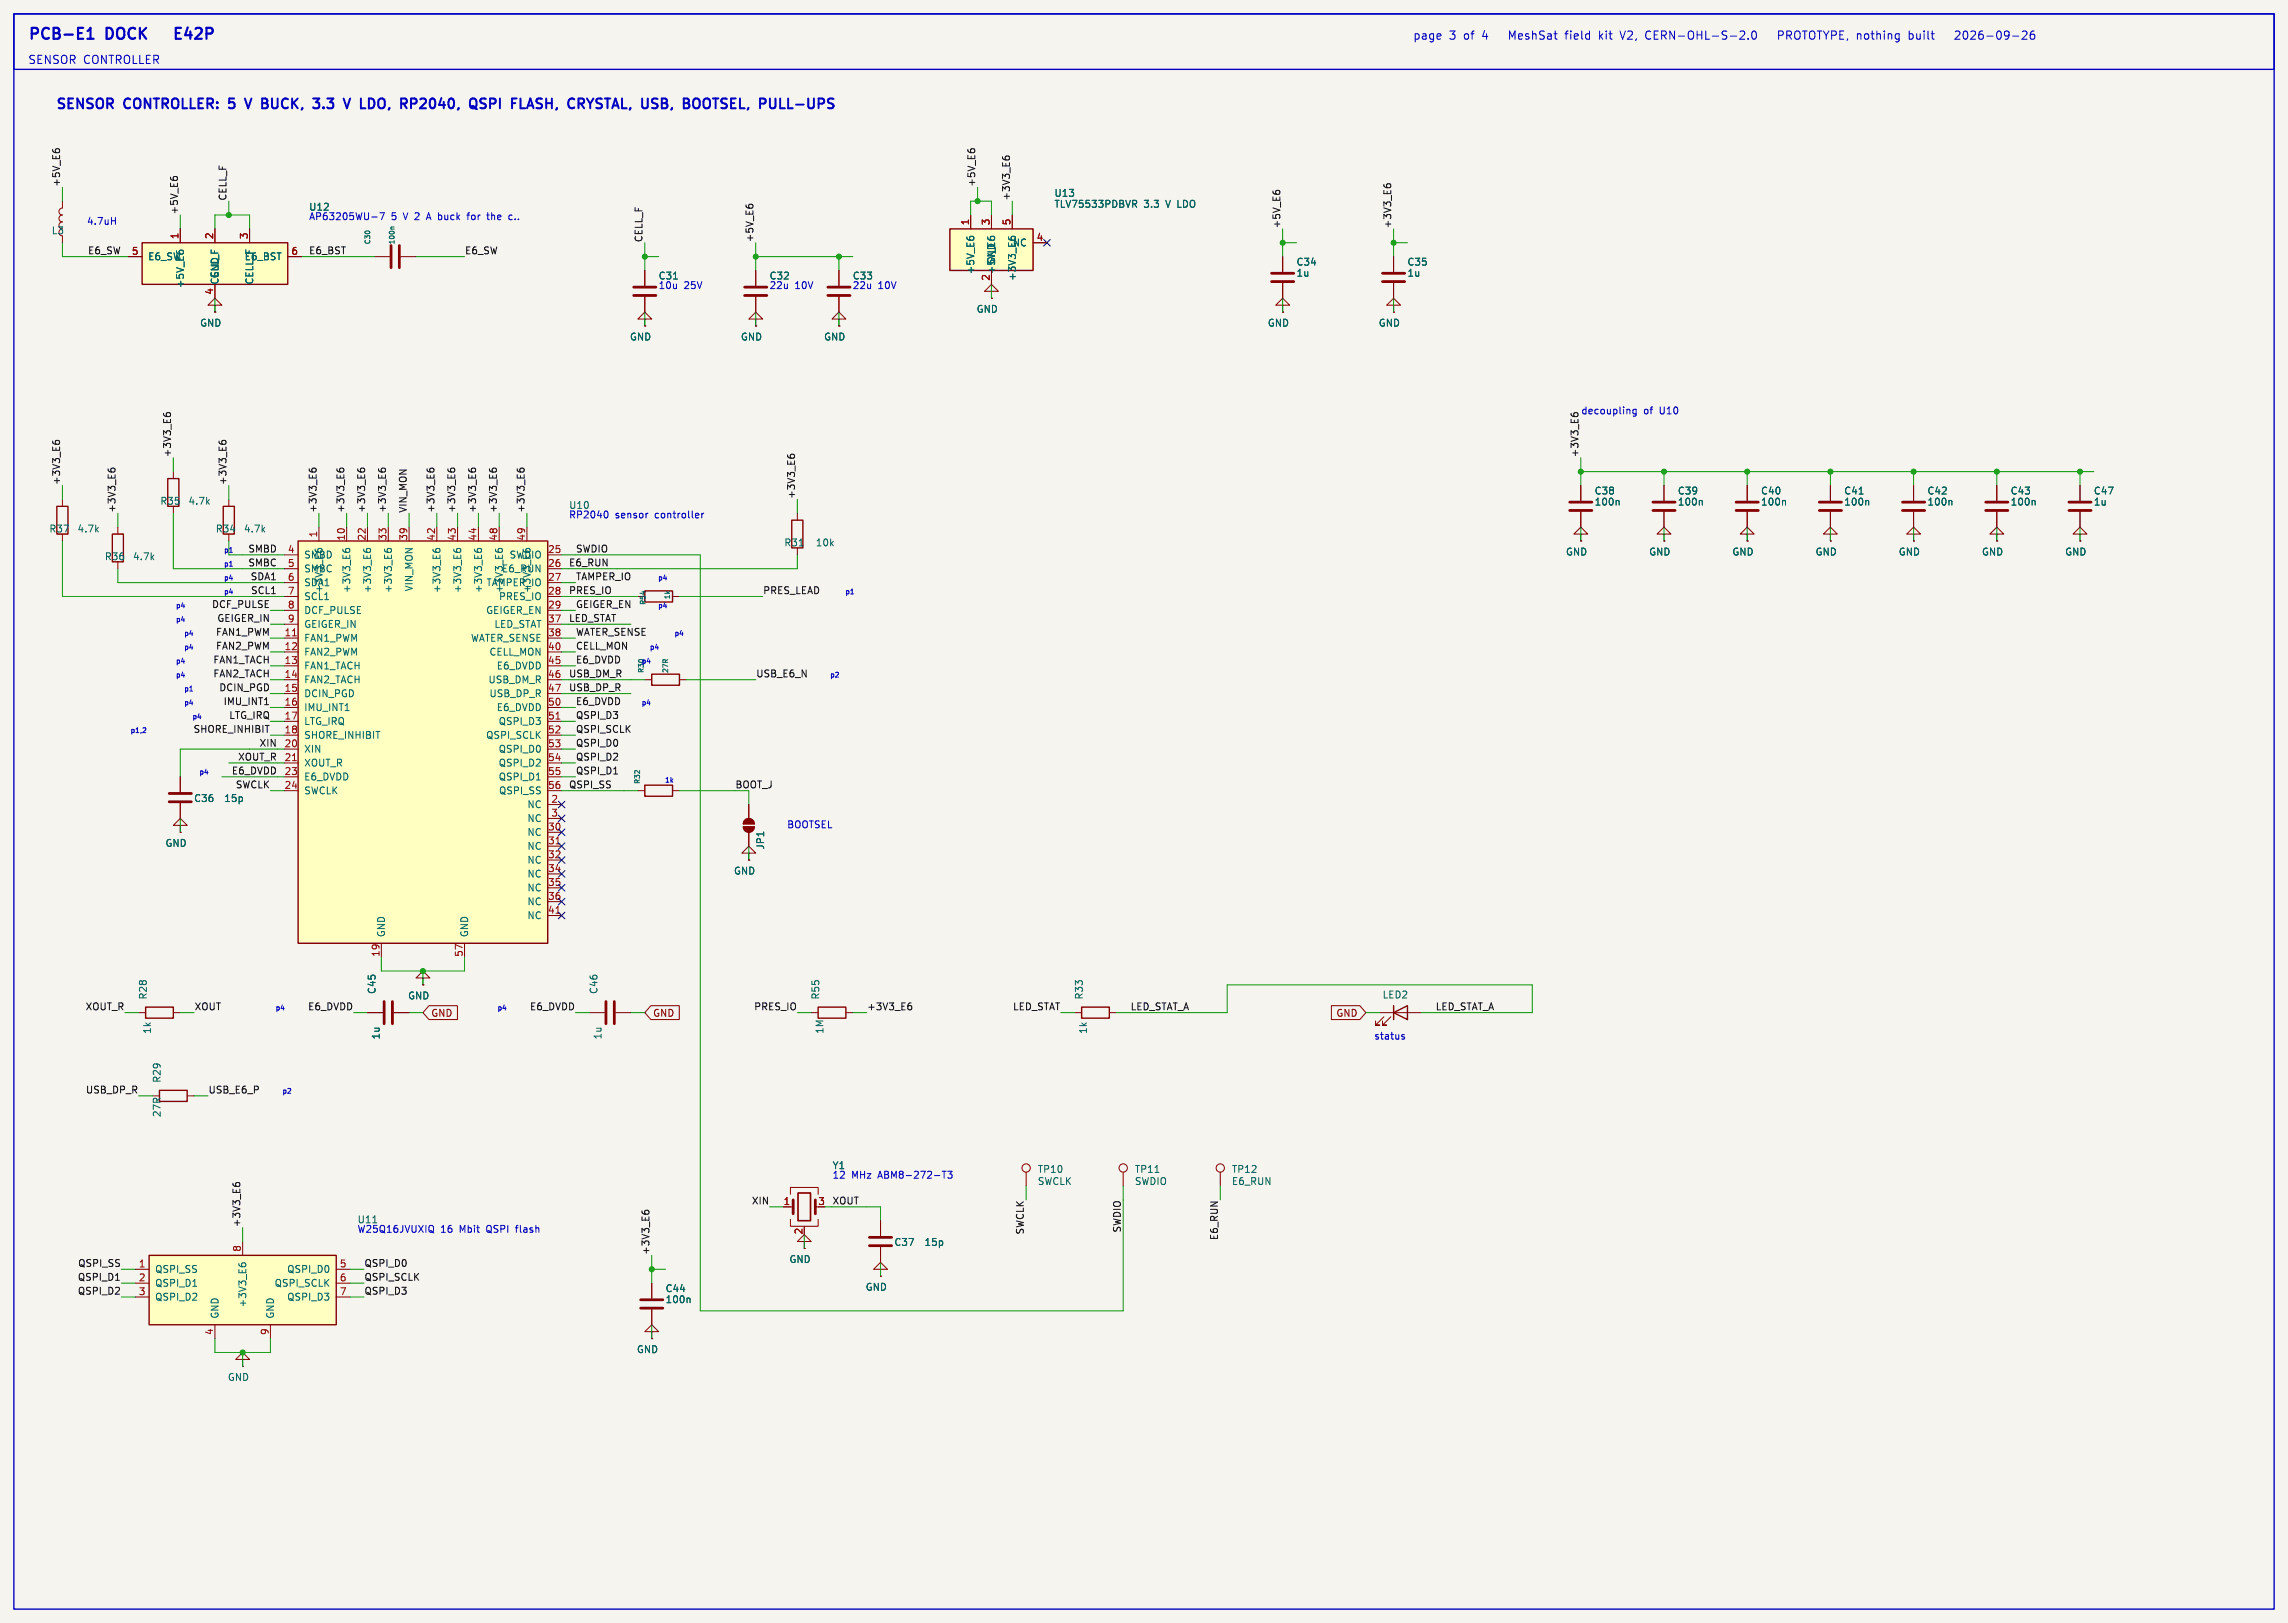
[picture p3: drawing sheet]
<svg xmlns="http://www.w3.org/2000/svg" width="419mm" height="297mm" viewBox="0 0 419 297" stroke-linecap="round" stroke-linejoin="round" font-family="sans-serif">
<defs><g id="words">
<g font-size="2.8" fill="#0000c2">
<text x="5.1" y="7.4">PCB-E1</text>
<text x="19.6" y="7.4">DOCK</text>
<text x="34.7" y="7.4">E42P</text>
</g>
<g font-size="2.5" fill="#0000c2">
<text x="10.2" y="20.1">SENSOR</text>
<text x="22.9" y="20.1">CONTROLLER: 5</text>
<text x="46.6" y="20.1">V</text>
<text x="50.2" y="20.1">BUCK,</text>
<text x="60.5" y="20.1">3.3</text>
<text x="66.9" y="20.1">V</text>
<text x="70.5" y="20.1">LDO,</text>
<text x="78.6" y="20.1">RP2040,</text>
<text x="92" y="20.1">QSPI</text>
<text x="100.3" y="20.1">FLASH,</text>
<text x="111.4" y="20.1">CRYSTAL, USB,</text>
<text x="133.9" y="20.1">BOOTSEL,</text>
<text x="148.6" y="20.1">PULL-UPS</text>
</g>
<g font-size="2.1" fill="#0000c2">
<text x="5.1" y="11.8">SENSOR CONTROLLER</text>
<text x="258.8" y="7.4">page</text>
<text x="265.4" y="7.4">3</text>
<text x="268.2" y="7.4">of</text>
<text x="271.7" y="7.4">4</text>
<text x="277" y="7.4">MeshSat</text>
<text x="287.5" y="7.4">field</text>
<text x="293.8" y="7.4">kit</text>
<text x="297.9" y="7.4">V2,</text>
<text x="302.6" y="7.4">CERN-OHL-S-2.0</text>
<text x="327.4" y="7.4">PROTOTYPE, nothing</text>
<text x="351.6" y="7.4">built</text>
<text x="360.6" y="7.4">2026-09-26</text>
</g>
<g font-size="1.8" fill="#0f0f0f">
<text x="11.1" y="34.3" transform="rotate(-90 11.1 34.3)">+5V_E6</text>
<text x="178.7" y="34.3" transform="rotate(-90 178.7 34.3)">+5V_E6</text>
<text x="32.7" y="39.4" transform="rotate(-90 32.7 39.4)">+5V_E6</text>
<text x="41.6" y="36.8" transform="rotate(-90 41.6 36.8)">CELL_F</text>
<text x="185.1" y="36.8" transform="rotate(-90 185.1 36.8)">+3V3_E6</text>
<text x="234.6" y="41.9" transform="rotate(-90 234.6 41.9)">+5V_E6</text>
<text x="254.9" y="41.9" transform="rotate(-90 254.9 41.9)">+3V3_E6</text>
<text x="16" y="46.6">E6_SW</text>
<text x="56.5" y="46.6">E6_BST</text>
<text x="85.1" y="46.6">E6_SW</text>
<text x="117.8" y="44.5" transform="rotate(-90 117.8 44.5)">CELL_F</text>
<text x="138.1" y="44.5" transform="rotate(-90 138.1 44.5)">+5V_E6</text>
<text x="31.4" y="83.8" transform="rotate(-90 31.4 83.8)">+3V3_E6</text>
<text x="289.2" y="83.8" transform="rotate(-90 289.2 83.8)">+3V3_E6</text>
<text x="11.1" y="88.9" transform="rotate(-90 11.1 88.9)">+3V3_E6</text>
<text x="41.6" y="88.9" transform="rotate(-90 41.6 88.9)">+3V3_E6</text>
<text x="21.2" y="94" transform="rotate(-90 21.2 94)">+3V3_E6</text>
<text x="58.1" y="94" transform="rotate(-90 58.1 94)">+3V3_E6</text>
<text x="63.2" y="94" transform="rotate(-90 63.2 94)">+3V3_E6</text>
<text x="67" y="94" transform="rotate(-90 67 94)">+3V3_E6</text>
<text x="70.8" y="94" transform="rotate(-90 70.8 94)">+3V3_E6</text>
<text x="74.6" y="94" transform="rotate(-90 74.6 94)">VIN_MON</text>
<text x="79.7" y="94" transform="rotate(-90 79.7 94)">+3V3_E6</text>
<text x="83.5" y="94" transform="rotate(-90 83.5 94)">+3V3_E6</text>
<text x="87.3" y="94" transform="rotate(-90 87.3 94)">+3V3_E6</text>
<text x="91.1" y="94" transform="rotate(-90 91.1 94)">+3V3_E6</text>
<text x="96.2" y="94" transform="rotate(-90 96.2 94)">+3V3_E6</text>
<text x="145.7" y="91.4" transform="rotate(-90 145.7 91.4)">+3V3_E6</text>
<text x="45.4" y="101.3">SMBD</text>
<text x="105.4" y="101.3">SWDIO</text>
<text x="45.4" y="103.8">SMBC</text>
<text x="45.8" y="106.3">SDA1</text>
<text x="104.1" y="103.8">E6_RUN</text>
<text x="105.4" y="106.3">TAMPER_IO</text>
<text x="38.7" y="111.4">DCF_PULSE</text>
<text x="39.7" y="114">GEIGER_IN</text>
<text x="45.9" y="108.9">SCL1</text>
<text x="104.1" y="108.9">PRES_IO</text>
<text x="104.1" y="114">LED_STAT</text>
<text x="105.4" y="111.4">GEIGER_EN</text>
<text x="139.7" y="108.9">PRES_LEAD</text>
<text x="39.5" y="119">FAN2_PWM</text>
<text x="39.5" y="116.5">FAN1_PWM</text>
<text x="105.4" y="116.5">WATER_SENSE</text>
<text x="105.4" y="119">CELL_MON</text>
<text x="39" y="121.6">FAN1_TACH</text>
<text x="39" y="124.1">FAN2_TACH</text>
<text x="104.1" y="124.1">USB_DM_R</text>
<text x="105.4" y="121.6">E6_DVDD</text>
<text x="138.4" y="124.1">USB_E6_N</text>
<text x="40.1" y="126.7">DCIN_PGD</text>
<text x="40.9" y="129.2">IMU_INT1</text>
<text x="41.9" y="131.7">LTG_IRQ</text>
<text x="104.1" y="126.7">USB_DP_R</text>
<text x="105.4" y="129.2">E6_DVDD</text>
<text x="105.4" y="131.7">QSPI_D3</text>
<text x="35.4" y="134.3">SHORE_INHIBIT</text>
<text x="47.5" y="136.8">XIN</text>
<text x="105.4" y="134.3">QSPI_SCLK</text>
<text x="105.4" y="136.8">QSPI_D0</text>
<text x="42.4" y="141.9">E6_DVDD</text>
<text x="43.5" y="139.4">XOUT_R</text>
<text x="105.4" y="139.4">QSPI_D2</text>
<text x="105.4" y="141.9">QSPI_D1</text>
<text x="43.1" y="144.4">SWCLK</text>
<text x="104.1" y="144.4">QSPI_SS</text>
<text x="15.6" y="185.1">XOUT_R</text>
<text x="35.6" y="185.1">XOUT</text>
<text x="56.3" y="185.1">E6_DVDD</text>
<text x="97" y="185.1">E6_DVDD</text>
<text x="138" y="185.1">PRES_IO</text>
<text x="158.7" y="185.1">+3V3_E6</text>
<text x="185.5" y="185.1">LED_STAT</text>
<text x="207" y="185.1">LED_STAT_A</text>
<text x="262.9" y="185.1">LED_STAT_A</text>
<text x="15.6" y="200.3">USB_DP_R</text>
<text x="38.1" y="200.3">USB_E6_P</text>
<text x="137.6" y="220.6">XIN</text>
<text x="152.4" y="220.6">XOUT</text>
<text x="44.1" y="224.8" transform="rotate(-90 44.1 224.8)">+3V3_E6</text>
<text x="187.6" y="226.1" transform="rotate(-90 187.6 226.1)">SWCLK</text>
<text x="205.4" y="225.8" transform="rotate(-90 205.4 225.8)">SWDIO</text>
<text x="223.2" y="227.2" transform="rotate(-90 223.2 227.2)">E6_RUN</text>
<text x="14.2" y="232.1">QSPI_SS</text>
<text x="66.7" y="232.1">QSPI_D0</text>
<text x="119" y="229.9" transform="rotate(-90 119 229.9)">+3V3_E6</text>
<text x="14.2" y="237.1">QSPI_D2</text>
<text x="14.2" y="234.6">QSPI_D1</text>
<text x="66.7" y="237.1">QSPI_D3</text>
<text x="66.7" y="234.6">QSPI_SCLK</text>
</g>
<g font-size="1.8" fill="#0000c2">
<text x="15.8" y="41.3">4.7uH</text>
<text x="56.5" y="40.4">AP63205WU-7</text>
<text x="71.7" y="40.4">5</text>
<text x="74" y="40.4">V 2</text>
<text x="78.7" y="40.4">A buck</text>
<text x="86.5" y="40.4">for</text>
<text x="90.4" y="40.4">the</text>
<text x="94.5" y="40.4">c..</text>
<text x="120.5" y="53">10u</text>
<text x="125.3" y="53">25V</text>
<text x="140.9" y="53">22u</text>
<text x="145.6" y="53">10V</text>
<text x="156.1" y="53">22u</text>
<text x="160.8" y="53">10V</text>
<text x="289.6" y="76">decoupling</text>
<text x="301.1" y="76">of</text>
<text x="304.1" y="76">U10</text>
<text x="104.1" y="95">RP2040</text>
<text x="104.1" y="93.4">U10</text>
<text x="112.7" y="95">sensor</text>
<text x="120.1" y="95">controller</text>
<text x="144.1" y="151.7">BOOTSEL</text>
<text x="251.6" y="190.4">status</text>
<text x="152.4" y="215.9">12</text>
<text x="156" y="215.9">MHz</text>
<text x="161" y="215.9">ABM8-272-T3</text>
<text x="65.4" y="225.8">W25Q16JVUXIQ</text>
<text x="65.4" y="224.2">U11</text>
<text x="80.7" y="225.8">16</text>
<text x="84.3" y="225.8">Mbit</text>
<text x="89.4" y="225.8">QSPI</text>
<text x="95" y="225.8">flash</text>
</g>
<g font-size="1.8" fill="#006464">
<text x="56.5" y="38.8">U12</text>
<text x="193" y="36.2">U13</text>
<text x="193" y="38.2">TLV75533PDBVR</text>
<text x="209.5" y="38.2">3.3</text>
<text x="213.7" y="38.2">V LDO</text>
<text x="9.4" y="43.1">L3</text>
<text x="27" y="47.9">E6_SW</text>
<text x="44.7" y="47.9">E6_BST</text>
<text x="185.4" y="45.3">NC</text>
<text x="33.9" y="52.9" transform="rotate(-90 33.9 52.9)">+5V_E6</text>
<text x="40.2" y="52.2" transform="rotate(-90 40.2 52.2)">CELL_F</text>
<text x="40.2" y="51.1" transform="rotate(-90 40.2 51.1)">GND</text>
<text x="46.6" y="52.2" transform="rotate(-90 46.6 52.2)">CELL_F</text>
<text x="120.5" y="51.4">C31</text>
<text x="140.9" y="51.4">C32</text>
<text x="156.1" y="51.4">C33</text>
<text x="178.7" y="50.3" transform="rotate(-90 178.7 50.3)">+5V_E6</text>
<text x="182.5" y="50.3" transform="rotate(-90 182.5 50.3)">+5V_E6</text>
<text x="182.5" y="48.5" transform="rotate(-90 182.5 48.5)">GND</text>
<text x="186.3" y="51.5" transform="rotate(-90 186.3 51.5)">+3V3_E6</text>
<text x="237.4" y="50.9">1u</text>
<text x="237.4" y="48.8">C34</text>
<text x="257.7" y="50.9">1u</text>
<text x="257.7" y="48.8">C35</text>
<text x="178.8" y="57.5">GND</text>
<text x="36.6" y="60">GND</text>
<text x="115.3" y="62.5">GND</text>
<text x="135.6" y="62.5">GND</text>
<text x="150.9" y="62.5">GND</text>
<text x="232.1" y="60">GND</text>
<text x="252.5" y="60">GND</text>
<text x="29.3" y="92.6">R35</text>
<text x="34.4" y="92.6">4.7k</text>
<text x="292" y="92.8">100n</text>
<text x="292" y="90.7">C38</text>
<text x="307.2" y="92.8">100n</text>
<text x="307.2" y="90.7">C39</text>
<text x="322.5" y="92.8">100n</text>
<text x="322.5" y="90.7">C40</text>
<text x="337.7" y="92.8">100n</text>
<text x="337.7" y="90.7">C41</text>
<text x="353" y="92.8">100n</text>
<text x="353" y="90.7">C42</text>
<text x="368.2" y="92.8">100n</text>
<text x="368.2" y="90.7">C43</text>
<text x="383.4" y="92.8">1u</text>
<text x="383.4" y="90.7">C47</text>
<text x="8.9" y="97.7">R37</text>
<text x="14.1" y="97.7">4.7k</text>
<text x="39.4" y="97.7">R34</text>
<text x="44.6" y="97.7">4.7k</text>
<text x="143.6" y="100.2">R31</text>
<text x="149.3" y="100.2">10k</text>
<text x="286.7" y="101.9">GND</text>
<text x="302" y="101.9">GND</text>
<text x="317.2" y="101.9">GND</text>
<text x="332.5" y="101.9">GND</text>
<text x="347.7" y="101.9">GND</text>
<text x="362.9" y="101.9">GND</text>
<text x="378.2" y="101.9">GND</text>
<text x="19.1" y="102.8">R36</text>
<text x="24.3" y="102.8">4.7k</text>
<text x="55.6" y="102.5">SMBD</text>
<text x="55.6" y="105">SMBC</text>
<text x="55.6" y="107.5">SDA1</text>
<text x="89" y="107.5">TAMPER_IO</text>
<text x="91.9" y="105">E6_RUN</text>
<text x="93.2" y="102.5">SWDIO</text>
<text x="55.6" y="110.1">SCL1</text>
<text x="55.6" y="112.6">DCF_PULSE</text>
<text x="64.4" y="108.7" transform="rotate(-90 64.4 108.7)">+3V3_E6</text>
<text x="68.2" y="108.7" transform="rotate(-90 68.2 108.7)">+3V3_E6</text>
<text x="72" y="108.7" transform="rotate(-90 72 108.7)">+3V3_E6</text>
<text x="75.8" y="108.4" transform="rotate(-90 75.8 108.4)">VIN_MON</text>
<text x="80.9" y="108.7" transform="rotate(-90 80.9 108.7)">+3V3_E6</text>
<text x="84.7" y="108.7" transform="rotate(-90 84.7 108.7)">+3V3_E6</text>
<text x="88.5" y="108.7" transform="rotate(-90 88.5 108.7)">+3V3_E6</text>
<text x="89" y="112.6">GEIGER_EN</text>
<text x="91.3" y="110.1">PRES_IO</text>
<text x="92.3" y="108.7" transform="rotate(-90 92.3 108.7)">+3V3_E6</text>
<text x="97.4" y="108.7" transform="rotate(-90 97.4 108.7)">+3V3_E6</text>
<text x="55.6" y="115.2">GEIGER_IN</text>
<text x="55.6" y="117.7">FAN1_PWM</text>
<text x="86.2" y="117.7">WATER_SENSE</text>
<text x="90.5" y="115.2">LED_STAT</text>
<text x="55.6" y="120.2">FAN2_PWM</text>
<text x="55.6" y="122.8">FAN1_TACH</text>
<text x="55.6" y="125.3">FAN2_TACH</text>
<text x="89.4" y="125.3">USB_DM_R</text>
<text x="89.6" y="120.2">CELL_MON</text>
<text x="90.9" y="122.8">E6_DVDD</text>
<text x="55.6" y="127.9">DCIN_PGD</text>
<text x="55.6" y="130.4">IMU_INT1</text>
<text x="89.6" y="127.9">USB_DP_R</text>
<text x="90.9" y="130.4">E6_DVDD</text>
<text x="55.6" y="132.9">LTG_IRQ</text>
<text x="55.6" y="135.5">SHORE_INHIBIT</text>
<text x="89" y="135.5">QSPI_SCLK</text>
<text x="91.2" y="132.9">QSPI_D3</text>
<text x="55.6" y="138">XIN</text>
<text x="55.6" y="140.6">XOUT_R</text>
<text x="55.6" y="143.1">E6_DVDD</text>
<text x="91.2" y="138">QSPI_D0</text>
<text x="91.2" y="140.6">QSPI_D2</text>
<text x="91.2" y="143.1">QSPI_D1</text>
<text x="35.5" y="147">C36</text>
<text x="41" y="147">15p</text>
<text x="55.6" y="145.6">SWCLK</text>
<text x="91.3" y="145.6">QSPI_SS</text>
<text x="96.5" y="148.2">NC</text>
<text x="30.2" y="155.3">GND</text>
<text x="96.5" y="150.7">NC</text>
<text x="96.5" y="153.3">NC</text>
<text x="96.5" y="155.8">NC</text>
<text x="140.2" y="155.6" transform="rotate(-90 140.2 155.6)">JP1</text>
<text x="96.5" y="158.3">NC</text>
<text x="96.5" y="160.9">NC</text>
<text x="134.3" y="160.3">GND</text>
<text x="96.5" y="163.4">NC</text>
<text x="96.5" y="166">NC</text>
<text x="70.7" y="171.7" transform="rotate(-90 70.7 171.7)">GND</text>
<text x="86" y="171.7" transform="rotate(-90 86 171.7)">GND</text>
<text x="96.5" y="168.5">NC</text>
<text x="27.1" y="183.1" transform="rotate(-90 27.1 183.1)">R28</text>
<text x="69" y="182.1" transform="rotate(-90 69 182.1)">C45</text>
<text x="74.7" y="183.2">GND</text>
<text x="109.6" y="182.1" transform="rotate(-90 109.6 182.1)">C46</text>
<text x="150.3" y="183.1" transform="rotate(-90 150.3 183.1)">R55</text>
<text x="198.5" y="183.1" transform="rotate(-90 198.5 183.1)">R33</text>
<text x="253.2" y="183">LED2</text>
<text x="27.8" y="189.4" transform="rotate(-90 27.8 189.4)">1k</text>
<text x="69.7" y="190.4" transform="rotate(-90 69.7 190.4)">1u</text>
<text x="110.4" y="190.4" transform="rotate(-90 110.4 190.4)">1u</text>
<text x="151" y="189.4" transform="rotate(-90 151 189.4)">1M</text>
<text x="199.3" y="189.4" transform="rotate(-90 199.3 189.4)">1k</text>
<text x="29.6" y="198.4" transform="rotate(-90 29.6 198.4)">R29</text>
<text x="29.6" y="204.7" transform="rotate(-90 29.6 204.7)">27R</text>
<text x="152.4" y="214.3">Y1</text>
<text x="190" y="215">TP10</text>
<text x="207.8" y="215">TP11</text>
<text x="225.6" y="215">TP12</text>
<text x="190" y="217.2">SWCLK</text>
<text x="207.8" y="217.2">SWDIO</text>
<text x="225.6" y="217.2">E6_RUN</text>
<text x="28.3" y="233.3">QSPI_SS</text>
<text x="52.5" y="233.3">QSPI_D0</text>
<text x="144.5" y="231.5">GND</text>
<text x="163.7" y="228.3">C37</text>
<text x="169.2" y="228.3">15p</text>
<text x="28.3" y="235.8">QSPI_D1</text>
<text x="28.3" y="238.4">QSPI_D2</text>
<text x="45.3" y="239.5" transform="rotate(-90 45.3 239.5)">+3V3_E6</text>
<text x="50.2" y="235.8">QSPI_SCLK</text>
<text x="52.5" y="238.4">QSPI_D3</text>
<text x="121.8" y="238.8">100n</text>
<text x="121.8" y="236.8">C44</text>
<text x="158.5" y="236.5">GND</text>
<text x="40.2" y="241.6" transform="rotate(-90 40.2 241.6)">GND</text>
<text x="50.4" y="241.6" transform="rotate(-90 50.4 241.6)">GND</text>
<text x="116.6" y="248">GND</text>
<text x="41.6" y="253">GND</text>
</g>
<g font-size="1.8" fill="#a90000">
<text x="177.5" y="41.3" transform="rotate(-90 177.5 41.3)">1</text>
<text x="181.4" y="41.3" transform="rotate(-90 181.4 41.3)">3</text>
<text x="185.2" y="41.3" transform="rotate(-90 185.2 41.3)">5</text>
<text x="24.1" y="46.7">5</text>
<text x="32.8" y="43.9" transform="rotate(-90 32.8 43.9)">1</text>
<text x="39.1" y="43.9" transform="rotate(-90 39.1 43.9)">2</text>
<text x="45.5" y="43.9" transform="rotate(-90 45.5 43.9)">3</text>
<text x="53.3" y="46.7">6</text>
<text x="189.8" y="44.2">4</text>
<text x="181.4" y="51.5" transform="rotate(-90 181.4 51.5)">2</text>
<text x="39.1" y="54" transform="rotate(-90 39.1 54)">4</text>
<text x="52.6" y="101.3">4</text>
<text x="58.2" y="98.5" transform="rotate(-90 58.2 98.5)">1</text>
<text x="63.2" y="99.1" transform="rotate(-90 63.2 99.1)">10</text>
<text x="67.1" y="99.1" transform="rotate(-90 67.1 99.1)">22</text>
<text x="70.9" y="99.1" transform="rotate(-90 70.9 99.1)">33</text>
<text x="74.7" y="99.1" transform="rotate(-90 74.7 99.1)">39</text>
<text x="79.8" y="99.1" transform="rotate(-90 79.8 99.1)">42</text>
<text x="83.6" y="99.1" transform="rotate(-90 83.6 99.1)">43</text>
<text x="87.4" y="99.1" transform="rotate(-90 87.4 99.1)">44</text>
<text x="91.2" y="99.1" transform="rotate(-90 91.2 99.1)">48</text>
<text x="96.3" y="99.1" transform="rotate(-90 96.3 99.1)">49</text>
<text x="100.3" y="101.3">25</text>
<text x="52.6" y="103.9">5</text>
<text x="52.6" y="106.4">6</text>
<text x="100.3" y="103.9">26</text>
<text x="100.3" y="106.4">27</text>
<text x="52.6" y="109">7</text>
<text x="52.6" y="111.5">8</text>
<text x="100.3" y="109">28</text>
<text x="100.3" y="111.5">29</text>
<text x="52" y="116.6">11</text>
<text x="52" y="119.1">12</text>
<text x="52.6" y="114">9</text>
<text x="100.3" y="114">37</text>
<text x="100.3" y="116.6">38</text>
<text x="100.3" y="119.1">40</text>
<text x="52" y="121.7">13</text>
<text x="52" y="124.2">14</text>
<text x="100.3" y="121.7">45</text>
<text x="100.3" y="124.2">46</text>
<text x="52" y="126.7">15</text>
<text x="52" y="129.3">16</text>
<text x="52" y="131.8">17</text>
<text x="100.3" y="126.7">47</text>
<text x="100.3" y="129.3">50</text>
<text x="100.3" y="131.8">51</text>
<text x="52" y="134.4">18</text>
<text x="52" y="136.9">20</text>
<text x="100.3" y="134.4">52</text>
<text x="100.3" y="136.9">53</text>
<text x="52" y="139.4">21</text>
<text x="52" y="142">23</text>
<text x="100.3" y="139.4">54</text>
<text x="100.3" y="142">55</text>
<text x="52" y="144.5">24</text>
<text x="100.3" y="144.5">56</text>
<text x="100.9" y="147.1">2</text>
<text x="100.9" y="149.6">3</text>
<text x="100.3" y="152.1">30</text>
<text x="100.3" y="154.7">31</text>
<text x="100.3" y="157.2">32</text>
<text x="100.3" y="159.8">34</text>
<text x="100.3" y="162.3">35</text>
<text x="100.3" y="164.8">36</text>
<text x="100.3" y="167.4">41</text>
<text x="69.6" y="175.3" transform="rotate(-90 69.6 175.3)">19</text>
<text x="84.8" y="175.3" transform="rotate(-90 84.8 175.3)">57</text>
<text x="143.4" y="220.7">1</text>
<text x="149.8" y="220.7">3</text>
<text x="147.1" y="226.1" transform="rotate(-90 147.1 226.1)">2</text>
<text x="25.3" y="232.2">1</text>
<text x="44.2" y="229.3" transform="rotate(-90 44.2 229.3)">8</text>
<text x="62.2" y="232.2">5</text>
<text x="25.3" y="234.7">2</text>
<text x="25.3" y="237.2">3</text>
<text x="62.2" y="234.7">6</text>
<text x="62.2" y="237.2">7</text>
<text x="39.1" y="244.5" transform="rotate(-90 39.1 244.5)">4</text>
<text x="49.3" y="244.5" transform="rotate(-90 49.3 244.5)">9</text>
</g>
<text font-size="1.8" fill="#009600" x="134.6" y="144.4">BOOT_J</text>
<g font-size="1.8" fill="#840000">
<text x="78.9" y="186.4">GND</text>
<text x="119.5" y="186.4">GND</text>
<text x="244.7" y="186.4">GND</text>
</g>
<g font-size="1.3" fill="#006464">
<text x="68" y="44.9" transform="rotate(-90 68 44.9)">C30</text>
<text x="72.5" y="44.9" transform="rotate(-90 72.5 44.9)">100n</text>
<text x="118.5" y="110.9" transform="rotate(-90 118.5 110.9)">R54</text>
<text x="122.9" y="109.9" transform="rotate(-90 122.9 109.9)">1k</text>
<text x="118.1" y="123.3" transform="rotate(-90 118.1 123.3)">R30</text>
<text x="122.6" y="123.3" transform="rotate(-90 122.6 123.3)">27R</text>
<text x="117.4" y="143.7" transform="rotate(-90 117.4 143.7)">R32</text>
</g>
<g font-size="1.3" fill="#0000c2">
<text x="41" y="101.2">p1</text>
<text x="41" y="106.3">p4</text>
<text x="41" y="103.8">p1</text>
<text x="120.5" y="106.3">p4</text>
<text x="32.2" y="111.4">p4</text>
<text x="32.2" y="113.9">p4</text>
<text x="41" y="108.9">p4</text>
<text x="120.5" y="111.4">p4</text>
<text x="154.8" y="108.9">p1</text>
<text x="33.7" y="116.5">p4</text>
<text x="33.7" y="119">p4</text>
<text x="119" y="119">p4</text>
<text x="123.5" y="116.5">p4</text>
<text x="32.2" y="121.6">p4</text>
<text x="32.2" y="124.1">p4</text>
<text x="117.5" y="121.6">p4</text>
<text x="152" y="124.1">p2</text>
<text x="33.7" y="126.7">p1</text>
<text x="33.7" y="129.2">p4</text>
<text x="35.2" y="131.7">p4</text>
<text x="117.5" y="129.2">p4</text>
<text x="23.8" y="134.3">p1,2</text>
<text x="36.4" y="141.9">p4</text>
<text x="121.7" y="143.4">1k</text>
<text x="50.4" y="185.1">p4</text>
<text x="91" y="185.1">p4</text>
<text x="51.7" y="200.3">p2</text>
</g>
</g></defs>
<path d="M0 -.1h419.1v297.3h-419.1z" fill="#f5f4ef" stroke="#f5f4ef" stroke-width=".18"/>
<path d="M54.6 99.1h45.7v73.6h-45.7z" fill="#ffffc2"/>
<path d="M54.6 99.1h45.7v73.6h-45.7z" fill="none" stroke="#840000" stroke-width=".25"/>
<g fill="none" stroke="#840000" stroke-width=".18">
<path d="M181.6 53.3h1.3l-1.3-1.2-1.3 1.2h1.3v1.3M181.6 54.6h.1M234.9 55.9h1.3l-1.3-1.3-1.2 1.3h1.2v1.3M234.9 57.2h.1M58.4 96.5v2.6M63.5 96.5v2.6M67.3 96.5v2.6M71.1 96.5v2.6M74.9 96.5v2.6M80 96.5v2.6M83.8 96.5v2.6M87.6 96.5v2.6"/>
<path d="M91.4 96.5v2.6M96.5 96.5v2.6M52.1 101.6h2.5M52.1 104.1h2.5M52.1 106.7h2.5M52.1 109.2h2.5M52.1 111.8h2.5M52.1 114.3h2.5M52.1 116.8h2.5M52.1 119.4h2.5M100.3 101.6h2.6M100.3 104.1h2.6"/>
<path d="M100.3 106.7h2.6M100.3 109.2h2.6M100.3 111.8h2.6M100.3 114.3h2.6M100.3 116.8h2.6M100.3 119.4h2.6M52.1 121.9h2.5M52.1 124.5h2.5M52.1 127h2.5M52.1 129.5h2.5M52.1 132.1h2.5M52.1 134.6h2.5"/>
<path d="M52.1 137.2h2.5M52.1 139.7h2.5M100.3 121.9h2.6M100.3 124.5h2.6M100.3 127h2.6M100.3 129.5h2.6M100.3 132.1h2.6M100.3 134.6h2.6M100.3 137.2h2.6M100.3 139.7h2.6M52.1 142.2h2.5M52.1 144.8h2.5"/>
<path d="M100.3 142.2h2.6M100.3 144.8h2.6M100.3 147.3h2.6M100.3 149.9h2.6M100.3 152.4h2.6M100.3 154.9h2.6M100.3 157.5h2.6M136.1 151.4h2.1a1.02 1.02 0 0 1-1 1 1.02 1.02 0 0 1-1.1-1zM136.4 150.2a1.02 1.02 0 0 1 1.1-.3 1.02 1.02 0 0 1 .7 1h-2.1zM137.2 156.2h1.2l-1.2-1.3-1.3 1.3h1.3v1.3M137.2 157.5h.1M137.2 147.3v2.6"/>
<path d="M137.2 152.4v2.5M69.8 172.7v2.6M85.1 172.7v2.6M100.3 160h2.6M100.3 162.6h2.6M100.3 165.1h2.6M100.3 167.6h2.6M119.4 235v2.7M119.4 239.8v2.8"/>
</g>
<path d="M53.6 116.4h.7M53.6 139.3h.7M101.8 131.7h.8M101.8 154.5h.8M101.8 167.2h.8" fill="none" stroke="#a90000" stroke-width=".18"/>
<g fill="none" stroke="#006464" stroke-width=".18">
<path d="M57.7 100.5v.3M58.2 100.7l.3-.3h.3l.2 .3M58.5 107.3v1M59 105.3l-1.3 .4M59.1 102.5v1M62.8 100.5l.1 .4M63.3 100.9v-.2l.2-.3 .5 .1 .1 .4M66.6 100.5l.1 .4M67.1 100.9v-.2l.2-.3 .5 .1 .1 .4M70.4 100.5l.1 .4M70.9 100.9v-.2l.3-.3 .4 .1 .1 .4M79.3 100.5l.1 .4"/>
<path d="M79.8 100.9v-.2l.2-.3 .5 .1 .1 .4M83.1 100.5l.1 .4M83.6 100.9v-.2l.3-.3 .4 .1 .1 .4M86.9 100.5l.1 .4M87.4 100.9v-.2l.3-.3 .4 .1 .1 .4M90.7 100.5l.1 .4M91.2 100.9v-.2l.3-.3 .4 .1 .1 .4M95.8 100.5v.3M96.3 100.7l.3-.3h.3l.2 .3M126.2 237.7l.2 .2v.6"/>
</g>
<path d="M117.3 238h4.1M117.3 239.5h4.1" fill="none" stroke="#840000" stroke-width=".51"/>
<g fill="#840000" stroke="#840000" stroke-width=".18">
<path d="M136.4 150.2a1.02 1.02 0 0 1 1.1-.3 1.02 1.02 0 0 1 .7 1h-2.1z"/>
<path d="M136.1 151.4h2.1a1.02 1.02 0 0 1-1 1 1.02 1.02 0 0 1-1.1-1z"/>
</g>
<path d="M174 41.9h15.2v7.6h-15.2z" fill="#ffffc2"/>
<path d="M174 41.9h15.2v7.6h-15.2zM10.4 92.7h2v5.1h-2zM20.6 97.8h2v5.1h-2zM30.7 87.6h2.1v5.1h-2.1zM40.9 92.7h2v5.1h-2zM118.1 143.8h5.1v2h-5.1zM26.7 184.4h5v2h-5zM29.2 199.6h5.1v2.1h-5.1z" fill="none" stroke="#840000" stroke-width=".25"/>
<g fill="none" stroke="#840000" stroke-width=".18">
<path d="M177.8 39.4v2.5M181.6 39.4v2.5M185.4 39.4v2.5M39.4 55.9h1.2l-1.2-1.3-1.3 1.3h1.3v1.3M39.4 57.2h.1M138.4 49.5v2.8M138.4 54.4v2.8M181.6 49.5v2.6M189.2 44.5h2.6M234.9 47v2.8M234.9 51.8v2.8M255.3 55.9h1.2l-1.2-1.3-1.3 1.3h1.3v1.3"/>
<path d="M255.3 57.2h.1M255.3 47v2.8M255.3 51.8v2.8M11.4 91.4v1.3M11.4 97.8v1.3M21.6 96.5v1.3M31.7 86.4v1.2M31.7 92.7v1.3M41.9 91.4v1.3M41.9 97.8v1.3M21.6 102.9v1.2M33 151.1h1.3l-1.3-1.2-1.3 1.2h1.3v1.3"/>
<path d="M33 152.4h.1M33 142.2v2.8M33 147.1v2.8M116.8 144.8h1.3M123.2 144.8h1.3M77.5 179.1h1.2l-1.2-1.3-1.3 1.3h1.3v1.2M25.4 185.4h1.3M31.7 185.4h1.3M67.3 185.4h2.8M72.1 185.4h2.8M77.5 180.3h.1M107.9 185.4h2.8"/>
<path d="M112.8 185.4h2.8M27.9 200.7h1.3M34.3 200.7h1.3"/>
</g>
<path d="M207.5 36.7h.5l.2 .2-.1 .4-.6 .1M207.8 37.4l.4 .6M177.1 43.4v.2M177.6 43.5l.2-.2h.3l.3 .2M180.9 43.4v.2M181.4 43.5l.2-.2h.3l.3 .2M184.7 43.4l.1 .4M185.2 43.5l.3-.2h.3l.2 .2" fill="none" stroke="#006464" stroke-width=".18"/>
<path d="M136.4 52.6h4.1M136.4 54.1h4.1M232.9 50h4.1M232.9 51.6h4.1M253.2 50h4.1M253.2 51.6h4.1M31 145.3h4.1M31 146.8h4.1M70.4 183.4v4.1M71.9 183.4v4.1M111 183.4v4.1M112.5 183.4v4.1" fill="none" stroke="#840000" stroke-width=".51"/>
<path d="M26 44.5h26.7v7.6h-26.7z" fill="#ffffc2"/>
<path d="M26 44.5h26.7v7.6h-26.7zM145 95.3h2.1v5h-2.1zM118.1 108.2h5.1v2h-5.1zM119.4 123.4h5.1v2.1h-5.1z" fill="none" stroke="#840000" stroke-width=".25"/>
<g fill="none" stroke="#840000" stroke-width=".18">
<path d="M23.5 47h2.5M33 41.9v2.6M39.4 41.9v2.6M39.4 52.1v2.5M45.7 41.9v2.6M52.7 47h2.5M68.6 47h2.8M73.4 47h2.8M146 94v1.3M116.8 109.2h1.3M123.2 109.2h1.3M146 100.3v1.3"/>
<path d="M118.1 124.5h1.3M124.5 124.5h1.2"/>
</g>
<path d="M32.3 45.9v.3M32.8 46l.3-.2h.3l.2 .2M72.2 41.6h-.5l-.1 .2M146.4 100h.7" fill="none" stroke="#006464" stroke-width=".18"/>
<path d="M71.6 45v4M73.2 45v4" fill="none" stroke="#840000" stroke-width=".51"/>
<path d="M27.3 229.9h34.3v12.7h-34.3z" fill="#ffffc2"/>
<path d="M149.9 184.4h5v2h-5zM198.1 184.4h5.1v2h-5.1zM255.3 185.4l2.5-1.2v2.5zM255.3 184.2v2.5M27.3 229.9h34.3v12.7h-34.3z" fill="none" stroke="#840000" stroke-width=".25"/>
<g fill="none" stroke="#840000" stroke-width=".18">
<path d="M11.4 36.8v1.3a.64 .64 0 0 0-.6 .6 .64 .64 0 0 0 .6 .7 .64 .64 0 0 0-.6 .6 .64 .64 0 0 0 .6 .6 .64 .64 0 0 0-.6 .7 .64 .64 0 0 0 .6 .6M177.8 39.4v2.5M181.6 39.4v2.5M185.4 39.4v2.5M11.4 43.2v1.3M23.5 47h2.5M33 41.9v2.6M39.4 57.2h.1M39.4 41.9v2.6M39.4 52.1v2.5M45.7 41.9v2.6M52.7 47h2.5"/>
<path d="M118.1 58.4h1.3l-1.3-1.2-1.3 1.2h1.3v1.3M118.1 59.7h.1M118.1 49.5v2.8M118.1 54.4v2.8M138.4 58.4h1.3l-1.3-1.2-1.2 1.2h1.2v1.3M138.4 59.7h.1M138.4 49.5v2.8M138.4 54.4v2.8M153.7 58.4h1.2l-1.2-1.2-1.3 1.2h1.3v1.3M153.7 59.7h.1M153.7 49.5v2.8M153.7 54.4v2.8"/>
<path d="M181.6 54.6h.1M181.6 49.5v2.6M189.2 44.5h2.6M234.9 57.2h.1M234.9 47v2.8M234.9 51.8v2.8M255.3 57.2h.1M255.3 47v2.8M255.3 51.8v2.8M289.6 97.8h1.2l-1.2-1.3-1.3 1.3h1.3v1.3M289.6 99.1h.1M289.6 88.9v2.8"/>
<path d="M289.6 93.7v2.8M304.8 97.8h1.3l-1.3-1.3-1.3 1.3h1.3v1.3M304.8 99.1h.1M304.8 88.9v2.8M304.8 93.7v2.8M320 97.8h1.3l-1.3-1.3-1.2 1.3h1.2v1.3M320 99.1h.1M320 88.9v2.8M320 93.7v2.8M335.3 97.8h1.2l-1.2-1.3-1.3 1.3h1.3v1.3M335.3 99.1h.1M335.3 88.9v2.8"/>
<path d="M335.3 93.7v2.8M350.5 97.8h1.3l-1.3-1.3-1.3 1.3h1.3v1.3M350.5 99.1h.1M350.5 88.9v2.8M350.5 93.7v2.8M365.8 97.8h1.2l-1.2-1.3-1.3 1.3h1.3v1.3M365.8 99.1h.1M365.8 88.9v2.8M365.8 93.7v2.8M381 97.8h1.3l-1.3-1.3-1.3 1.3h1.3v1.3M381 99.1h.1M381 88.9v2.8"/>
<path d="M381 93.7v2.8M33 152.4h.1M33 142.2v2.8M33 147.1v2.8M137.2 157.5h.1M137.2 147.3v2.6M137.2 152.4v2.5M67.3 185.4h2.8M72.1 185.4h2.8M77.5 180.3h.1M78.6 184.1h5.2v2.6h-5.2l-1.1-1.3zM119.2 184.1h5.2v2.6h-5.2l-1.1-1.3z"/>
<path d="M148.6 185.4h1.3M154.9 185.4h1.3M196.8 185.4h1.3M203.2 185.4h1.3M243.9 184.1h5.2l1.1 1.3-1.1 1.3h-5.2zM252.7 185.4h7.6M253.5 186.2l-1.5 1.5h.7h-.7v-.8M254.8 186.2l-1.6 1.5h.8h-.8v-.8M144.8 218.7v-1.3h5.1v1.3M188 214.6v2.6M205.7 214.6v2.6M223.5 214.6v2.6"/>
<path d="M24.8 232.4h2.5M24.8 235h2.5M24.8 237.5h2.5M44.4 227.3v2.6M61.6 232.4h2.5M61.6 235h2.5M61.6 237.5h2.5M119.4 235v2.7M119.4 239.8v2.8M143.5 221h1.8M144.8 223.3v1.2h5.1v-1.2M147.3 227.3h1.3l-1.3-1.2-1.3 1.2h1.3v1.3"/>
<path d="M147.3 228.6h.1M147.3 224.5v.3M161.3 232.4h1.3l-1.3-1.3-1.3 1.3h1.3v1.3M161.3 233.7h.1M161.3 223.5v2.8M161.3 228.3v2.8M39.4 242.6v2.5M44.4 248.9h1.3l-1.3-1.2-1.2 1.2h1.2v1.3M44.4 250.2h.1M49.5 242.6v2.5M119.4 243.8h1.2l-1.2-1.2-1.3 1.2h1.3v1.3M119.4 245.1h.1"/>
<circle cx="188" cy="213.9" r=".76"/>
<circle cx="205.7" cy="213.9" r=".76"/>
<circle cx="223.5" cy="213.9" r=".76"/>
</g>
<g fill="none" stroke="#006464" stroke-width=".18">
<path d="M207.5 36.7h.5l.2 .2-.1 .4-.6 .1M207.8 37.4l.4 .6M32.3 45.9v.3M32.8 46l.3-.2h.3l.2 .2M123.4 51.1h.7M177.1 43.4v.2M177.6 43.5l.2-.2h.3l.3 .2M180.9 43.4v.2M181.4 43.5l.2-.2h.3l.3 .2M184.7 43.4l.1 .4M185.2 43.5l.3-.2h.3l.2 .2M296.4 91.6l.2 .2v.7"/>
<path d="M311.6 91.6l.2 .2v.7M326.9 91.6l.2 .2v.7M340.5 90.5h.8M342.1 91.6l.2 .2v.7M357.4 91.6l.1 .2v.7M372.6 91.6l.2 .2v.7M211.6 214.7h.7M43.8 231.3v.4M44.2 231.7v-.2l.3-.3 .4 .1 .1 .4M126.2 237.7l.2 .2v.6"/>
</g>
<g fill="none" stroke="#840000" stroke-width=".51">
<path d="M116.1 52.6h4M116.1 54.1h4M151.6 52.6h4.1M151.6 54.1h4.1M287.5 91.9h4.1M287.5 93.5h4.1M302.8 91.9h4M302.8 93.5h4M318 91.9h4.1M318 93.5h4.1M333.2 91.9h4.1M333.2 93.5h4.1"/>
<path d="M348.5 91.9h4.1M348.5 93.5h4.1M363.7 91.9h4.1M363.7 93.5h4.1M379 91.9h4M379 93.5h4M145.3 219.7v2.6M149.4 219.7v2.6M159.3 226.6h4M159.3 228.1h4"/>
</g>
<path d="M146.2 218.4h2.3v5.1h-2.3z" fill="none" stroke="#840000" stroke-width=".3"/>
<g fill="none" stroke="#0f0f0f" stroke-width=".18">
<path d="M9.6 27.4v.2M10.1 27.5l.3-.3h.3l.2 .3M31.2 32.4v.3M31.7 32.6l.3-.3h.3l.2 .3M136.6 37.5v.3M137.1 37.6l.3-.2h.3l.2 .2M177.3 27.4v.2M177.8 27.5l.2-.3h.3l.3 .3M183.6 28.7l.1 .3M184.1 29v-.2l.3-.2h.4l.1 .4M233.2 35v.2M233.7 35.1l.2-.2h.3l.2 .2"/>
<path d="M253.5 33.8v.3M254 34.1v-.2l.2-.3 .4 .1 .2 .4M30 75.7v.3M30.5 76v-.2l.2-.2h.4l.1 .4M287.8 75.7v.3M289 75.8l-.2-.2h-.3l-.2 .2v.2M9.6 80.8l.1 .3M10.1 81.1v-.2l.3-.3 .4 .1 .1 .4M19.8 85.8l.1 .4M20.3 86.2v-.2l.2-.3 .5 .1 .1 .4M40.1 80.8l.1 .3M40.6 81.1v-.2l.3-.3 .4 .1 .1 .4"/>
<path d="M56.6 85.8l.1 .4M57.1 86.2v-.2l.3-.3 .4 .1 .1 .4M61.7 85.8l.1 .4M62.2 86.2v-.2l.2-.3 .5 .1 .1 .4M65.5 85.8l.1 .4M66 86.2v-.2l.3-.3 .4 .1 .1 .4M69.3 85.8l.1 .4M69.8 86.2v-.2l.3-.3 .4 .1 .1 .4M78.2 85.8l.1 .4M78.7 86.2v-.2l.3-.3 .4 .1 .1 .4M82 85.8l.1 .4M82.5 86.2v-.2l.3-.3 .4 .1 .1 .4"/>
<path d="M85.8 85.8l.1 .4M86.3 86.2v-.2l.3-.3 .4 .1 .1 .4M89.7 85.8v.4M90.1 86.2v-.2l.3-.3 .4 .1 .1 .4M94.7 85.8l.1 .4M95.2 86.2v-.2l.3-.3 .4 .1 .1 .4M144.3 83.3v.4M144.8 83.7v-.3l.2-.2h.4l.1 .5M166.5 184.1h.3l.2 .3v.4l-.5 .1M166.9 183.6l-.4 .1M42.7 216.6v.4M43.2 217v-.2l.2-.3 .4 .1 .1 .4"/>
<path d="M117.6 221.7l.1 .4M118.1 222.1v-.3l.2-.2 .4 .1 .2 .4"/>
</g>
<g fill="none" stroke="#009600" stroke-width=".18">
<path d="M11.4 34.3v2.5M33 39.4v2.5M41.9 36.8v2.6M177.8 39.4v-2.6h3.8v2.6M179.1 34.3v2.5M185.4 36.8v2.6M11.4 44.5v2.5h12.1M39.4 41.9v-2.5h6.3v2.5M39.4 54.6v2.6M55.2 47h13.4M76.2 47h8.9M118.1 47h2.5"/>
<path d="M118.1 44.5v5M118.1 57.2v2.5M138.4 47h17.8M138.4 44.5v5M138.4 57.2v2.5M153.7 47v2.5M153.7 57.2v2.5M181.6 52.1v2.5M234.9 41.9v5.1M234.9 54.6v2.6M234.9 44.5h2.6M255.3 41.9v5.1"/>
<path d="M255.3 54.6v2.6M255.3 44.5h2.5M11.4 99.1v10.1h40.7M11.4 88.9v2.5M21.6 94v2.5M31.7 94v10.1h20.4M31.7 83.8v2.6M41.9 88.9v2.5M41.9 99.1v2.5h10.2M58.4 94v2.5M63.5 94v2.5M67.3 94v2.5"/>
<path d="M71.1 94v2.5M74.9 94v2.5M80 94v2.5M83.8 94v2.5M87.6 94v2.5M91.4 94v2.5M96.5 94v2.5M146 91.4v2.6M289.6 86.4h93.9M289.6 83.8v5.1M289.6 96.5v2.6M304.8 86.4v2.5"/>
<path d="M304.8 96.5v2.6M320 86.4v2.5M320 96.5v2.6M335.3 86.4v2.5M335.3 96.5v2.6M350.5 86.4v2.5M350.5 96.5v2.6M365.8 86.4v2.5M365.8 96.5v2.6M381 86.4v2.5M381 96.5v2.6M21.6 104.1v2.6h30.5"/>
<path d="M49.5 119.4h2.6M49.5 116.8h2.6M49.5 111.8h2.6M49.5 114.3h2.6M102.9 119.4h2.5M102.9 116.8h2.5M102.9 106.7h2.5M102.9 101.6h25.4v138.4h77.4v-22.8M102.9 109.2h13.9M102.9 111.8h2.5M102.9 114.3h12.7M124.5 109.2h15.2"/>
<path d="M146 101.6v2.5h-43.1M41.9 139.7h10.2M49.5 121.9h2.6M49.5 124.5h2.6M49.5 127h2.6M49.5 129.5h2.6M49.5 132.1h2.6M49.5 134.6h2.6M52.1 137.2h-19.1v5M102.9 121.9h2.5M102.9 139.7h2.5M102.9 137.2h2.5"/>
<path d="M102.9 124.5h15.2M102.9 127h12.7M102.9 129.5h2.5M102.9 132.1h2.5M102.9 134.6h2.5M125.7 124.5h12.7M33 149.9v2.5M40.6 142.2h11.5M49.5 144.8h2.6M102.9 142.2h2.5M102.9 144.8h13.9M124.5 144.8h10.1"/>
<path d="M137.2 144.8v2.5M137.2 154.9v2.6M69.8 175.3v2.5h15.3v-2.5M77.5 177.8v2.5M22.9 185.4h2.5M33 185.4h2.6M64.8 185.4h2.5M74.9 185.4h2.6M105.4 185.4h2.5M115.6 185.4h2.5M146 185.4h2.6M156.2 185.4h2.5"/>
<path d="M194.3 185.4h2.5M204.5 185.4h20.3v-5.1h55.9v5.1h-20.4M250.2 185.4h2.5M25.4 200.7h2.5M35.6 200.7h2.5M188 217.2v2.5M223.5 217.2v2.5M22.2 232.4h2.6M22.2 235h2.6M22.2 237.5h2.6M44.4 224.8v2.5M64.1 232.4h2.6"/>
<path d="M64.1 235h2.6M64.1 237.5h2.6M119.4 229.9v5.1M119.4 232.4h2.5M141 221h2.5M147.3 226.1v2.5M151.1 221h10.2v2.5M161.3 231.1v2.6M39.4 245.1v2.6h10.1v-2.6M44.4 247.7v2.5M119.4 242.6v2.5"/>
</g>
<g fill="none" stroke="#000084" stroke-width=".18">
<path d="M191.2 43.8l1.2 1.3M192.4 43.8l-1.2 1.3M102.3 151.8l1.2 1.2M102.3 154.3l1.2 1.2M102.3 159.4l1.2 1.2M102.3 156.9l1.2 1.2M102.3 149.3l1.2 1.2M102.3 146.7l1.2 1.2M103.5 151.8l-1.2 1.2M103.5 154.3l-1.2 1.2M103.5 159.4l-1.2 1.2M103.5 156.9l-1.2 1.2"/>
<path d="M103.5 149.3l-1.2 1.2M103.5 146.7l-1.2 1.2M102.3 162l1.2 1.2M102.3 167l1.2 1.2M102.3 164.5l1.2 1.2M103.5 162l-1.2 1.2M103.5 167l-1.2 1.2M103.5 164.5l-1.2 1.2"/>
</g>
<g fill="none" stroke="#0000c2" stroke-width=".18">
<path d="M286.7 6.2h.5M293 5.7v1.5M293.2 6.6l.4 .6M293.6 6.2l-.6 .5M296.7 5.7l.5 1.5M301.5 6.8l.2 .3 .4 .1M302.1 5.7h-.4l-.2 .3M320.2 7v.2M321 5.8l.2-.1a.8 .8 0 0 1 .5 .7 .8 .8 0 0 1-.5 .8l-.2-.2-.1-.4zM325.8 6.5l.7-.1 .2-.2-.1-.4-.2-.1h-.6v1.5M349.7 6.2h.5l.2 .3v.4l-.1 .2h-.6M349.7 5.7v1.5"/>
<path d="M358.2 5.8l.5-.1 .2 .1 .1 .3-.9 1.1h.9M359.9 5.7a.94 .94 0 0 0 0 1.5M371.9 6.5l.3-.3 .4 .1 .1 .2v.4l-.3 .3-.4-.1-.1-.2M372.6 5.7a.59 .59 0 0 0-.7 .6M21.1 39.8v1.3M68.1 39.7h1M69.6 39h.8l-.5 1.2M85.5 39.4h.5M86 39l-.3 .1v1.1M89.2 39.4h.4M89.3 39v1l.3 .2M93.3 39.4h.5"/>
<path d="M20.4 40.4h.7M93.3 40.2h.5M299.7 74.9v1.1l-.2 .2-.3-.1M299.7 75l-.4-.1-.2 .3 .1 .5h.5M111.1 93.6a.79 .79 0 0 1 0 1.2M118.6 94h.1M127.9 94.1l.1 .2-.6 .1M128.6 94v.8M128.9 94l-.3 .2M42 101.1h.6M42 103.7h.6M155.8 108.8h.6"/>
<path d="M26.6 133.3l.1 .3-.5 .6h.5M34.8 126.5h.5M256.8 189.8l.5 .2-.1 .2-.3 .1M256.8 189.5h.4M172.6 214.5h.7M172.9 214.5v1.2M173.6 214.5h.8l-.4 .5 .3 .1v.5l-.1 .1-.6-.1M79.2 224.4a.9 .9 0 0 1 0 1.2l.3 .2"/>
</g>
<g fill="none" stroke="#0000c2" stroke-width=".36">
<path d="M44.9 18l.6 1.8 .6-1.8M59.3 19.7v.1M69.3 19.2a.6 .6 0 0 0 .8 .6M70.1 18a.6 .6 0 0 0-.8 .6M77.1 18.1l.6-.1 .2 .2M77.9 18.8l-1 1h1.1M89.8 19h.7a.49 .49 0 0 0 .3-.5 .49 .49 0 0 0-.3-.5h-.7v1.8M98.6 18l.7 .1M98.6 18.9a.66 .66 0 0 1 .7 .4l-.2 .4-.6 .1M110 18l.3 .1M110.1 19.1l.2 .2-.2 .4M132.3 18.1h.8"/>
<path d="M132.3 18.8l.2 .1a.66 .66 0 0 1 .6 .4v.4l-.3 .1-.7-.1"/>
</g>
<path d="M16 7.1h1.2M16 5.7l.6-.6v2M32.2 6.1h.7M33.2 5.1h-1v2h1" fill="none" stroke="#0000c2" stroke-width=".4"/>
<path d="M2.5 2.5h414.1v292.1h-414.1zM2.5 2.5h414.1v10.2h-414.1z" fill="none" stroke="#0000c2" stroke-width=".25"/>
<g fill="#009600" stroke="#009600" stroke-width=".18">
<circle cx="304.8" cy="86.4" r=".46"/>
<circle cx="335.3" cy="86.4" r=".46"/>
<circle cx="381" cy="86.4" r=".46"/>
<circle cx="350.5" cy="86.4" r=".46"/>
<circle cx="320" cy="86.4" r=".46"/>
<circle cx="138.4" cy="47" r=".46"/>
<circle cx="153.7" cy="47" r=".46"/>
<circle cx="179.1" cy="36.8" r=".46"/>
<circle cx="255.3" cy="44.5" r=".46"/>
<circle cx="41.9" cy="39.4" r=".46"/>
<circle cx="118.1" cy="47" r=".46"/>
<circle cx="44.4" cy="247.7" r=".46"/>
<circle cx="119.4" cy="232.4" r=".46"/>
<circle cx="77.5" cy="177.8" r=".46"/>
<circle cx="365.8" cy="86.4" r=".46"/>
<circle cx="289.6" cy="86.4" r=".46"/>
<circle cx="234.9" cy="44.5" r=".46"/>
</g>
<use href="#words"/>
</svg>
